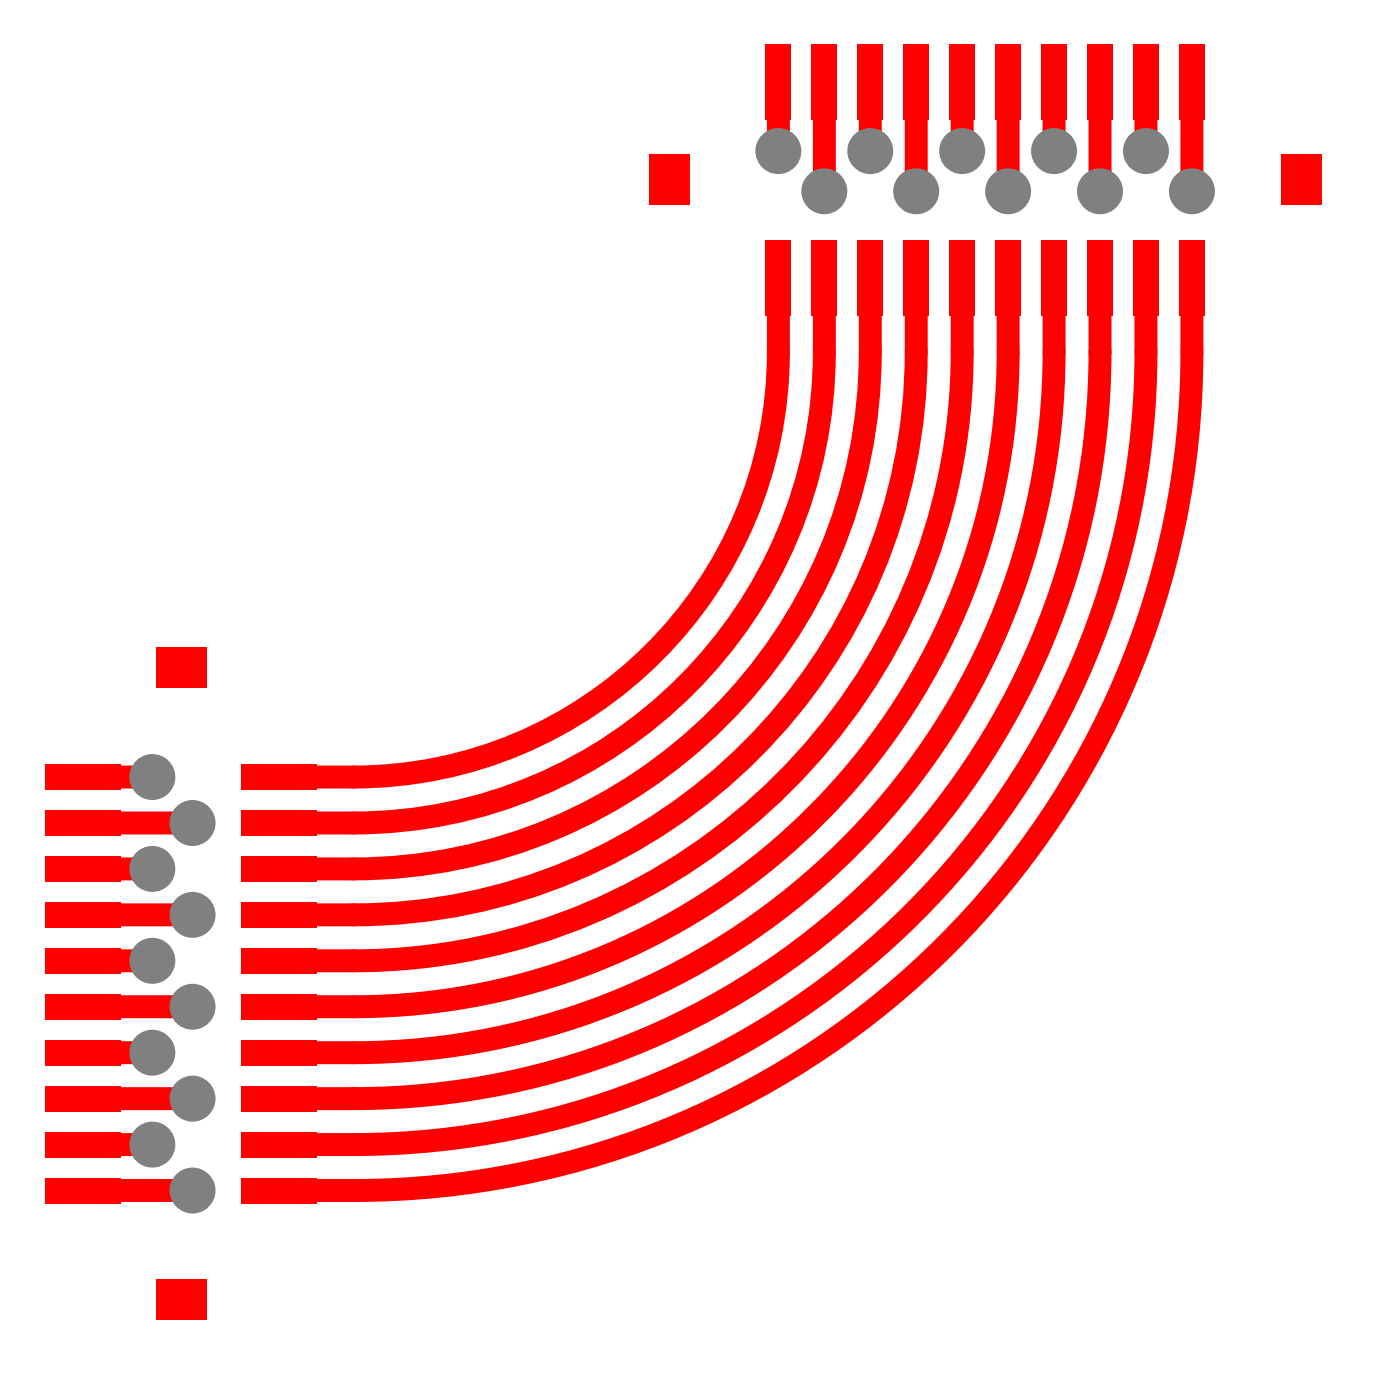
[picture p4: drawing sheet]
<svg xmlns="http://www.w3.org/2000/svg" width="41mm" height="41mm" viewBox="0 0 41 41" stroke-linecap="round" stroke-linejoin="round" font-family="sans-serif">
<g fill="none" stroke="#f00" stroke-width=".67">
<path d="M22.6 8.1a14.8 14.8 0 0 1-1.3 7.5 12.3 12.3 0 0 1-11.1 6.9h-2.1M22.6 2.4v2M23.9 8.1a16.2 16.2 0 0 1-1.2 7.7 13.7 13.7 0 0 1-12.5 8h-2.1M23.9 2.4v3.1M25.2 2.4v2M25.2 8.1a17.7 17.7 0 0 1-1.2 7.9 15 15 0 0 1-13.8 9.2h-2.1M26.6 8.1a19 19 0 0 1-1.3 8.5 16.3 16.3 0 0 1-15.1 9.9h-2.1M26.6 2.4v3.1M27.9 8.1a20.5 20.5 0 0 1-1.3 8.6 17.7 17.7 0 0 1-16.4 11.1h-2.1M27.9 2.4v2M29.2 8.1a21.9 21.9 0 0 1-1.2 8.7 19 19 0 0 1-17.8 12.4h-2.1M29.2 2.4v3.1"/>
<path d="M30.5 8.1a21.8 21.8 0 0 1-1.9 10.8 20.3 20.3 0 0 1-18.4 11.6h-2.1M30.5 2.4v2M31.9 8.1a23 23 0 0 1-2.7 12.5 21.6 21.6 0 0 1-19 11.2h-2.1M31.9 2.4v3.1M33.2 8.1a24.3 24.3 0 0 1-2.8 13.2 23 23 0 0 1-20.2 11.9h-2.1M33.2 2.4v2M34.5 8.1a25.7 25.7 0 0 1-2.7 13.3 24.3 24.3 0 0 1-21.6 13.1h-2.1M34.5 2.4v3.1M2.4 33.2h2M2.4 25.2h2M2.4 27.8h2M2.4 26.5h3.2"/>
<path d="M2.4 34.5h3.2M2.4 29.2h3.2M2.4 31.8h3.2M2.4 30.5h2M2.4 22.5h2M2.4 23.8h3.2"/>
</g>
<g fill="#808080">
<circle cx="4.4" cy="33.2" r=".67"/>
<circle cx="4.4" cy="25.2" r=".67"/>
<circle cx="4.4" cy="27.8" r=".67"/>
<circle cx="5.6" cy="26.5" r=".67"/>
<circle cx="5.6" cy="29.2" r=".67"/>
<circle cx="5.6" cy="34.5" r=".67"/>
<circle cx="5.6" cy="31.8" r=".67"/>
<circle cx="4.4" cy="30.5" r=".67"/>
<circle cx="34.5" cy="5.5" r=".67"/>
<circle cx="33.2" cy="4.4" r=".67"/>
<circle cx="31.9" cy="5.5" r=".67"/>
<circle cx="30.5" cy="4.4" r=".67"/>
<circle cx="29.2" cy="5.5" r=".67"/>
<circle cx="27.9" cy="4.4" r=".67"/>
<circle cx="26.6" cy="5.5" r=".67"/>
<circle cx="25.2" cy="4.4" r=".67"/>
<circle cx="23.9" cy="5.5" r=".67"/>
<circle cx="22.6" cy="4.4" r=".67"/>
<circle cx="4.4" cy="22.5" r=".67"/>
<circle cx="5.6" cy="23.8" r=".67"/>
</g>
<g fill="#f00">
<path d="M18.8 4.5h1.2v1.4h-1.2z" fill-rule="evenodd"/>
<path d="M37.1 4.5h1.2v1.4h-1.2z" fill-rule="evenodd"/>
<path d="M27.5 7h.7v2.2h-.7z" fill-rule="evenodd"/>
<path d="M28.8 7h.8v2.2h-.8z" fill-rule="evenodd"/>
<path d="M26.2 7h.7v2.2h-.7z" fill-rule="evenodd"/>
<path d="M30.2 7h.7v2.2h-.7z" fill-rule="evenodd"/>
<path d="M22.2 7h.7v2.2h-.7z" fill-rule="evenodd"/>
<path d="M23.5 7h.8v2.2h-.8z" fill-rule="evenodd"/>
<path d="M24.9 7h.7v2.2h-.7z" fill-rule="evenodd"/>
<path d="M34.2 1.3h.7v2.2h-.7z" fill-rule="evenodd"/>
<path d="M32.8 1.3h.8v2.2h-.8z" fill-rule="evenodd"/>
<path d="M31.5 1.3h.7v2.2h-.7z" fill-rule="evenodd"/>
<path d="M30.2 1.3h.7v2.2h-.7z" fill-rule="evenodd"/>
<path d="M28.8 1.3h.8v2.2h-.8z" fill-rule="evenodd"/>
<path d="M27.5 1.3h.7v2.2h-.7z" fill-rule="evenodd"/>
<path d="M26.2 1.3h.7v2.2h-.7z" fill-rule="evenodd"/>
<path d="M24.9 1.3h.7v2.2h-.7z" fill-rule="evenodd"/>
<path d="M23.5 1.3h.8v2.2h-.8z" fill-rule="evenodd"/>
<path d="M22.2 1.3h.7v2.2h-.7z" fill-rule="evenodd"/>
<path d="M34.2 7h.7v2.2h-.7z" fill-rule="evenodd"/>
<path d="M32.8 7h.8v2.2h-.8z" fill-rule="evenodd"/>
<path d="M31.5 7h.7v2.2h-.7z" fill-rule="evenodd"/>
<path d="M4.5 18.8h1.5v1.1h-1.5z" fill-rule="evenodd"/>
<path d="M4.5 37.1h1.5v1.1h-1.5z" fill-rule="evenodd"/>
<path d="M1.3 27.5h2.2v.7h-2.2z" fill-rule="evenodd"/>
<path d="M1.3 28.8h2.2v.7h-2.2z" fill-rule="evenodd"/>
<path d="M1.3 26.1h2.2v.8h-2.2z" fill-rule="evenodd"/>
<path d="M1.3 30.1h2.2v.8h-2.2z" fill-rule="evenodd"/>
<path d="M1.3 22.2h2.2v.7h-2.2z" fill-rule="evenodd"/>
<path d="M1.3 23.5h2.2v.7h-2.2z" fill-rule="evenodd"/>
<path d="M1.3 24.8h2.2v.7h-2.2z" fill-rule="evenodd"/>
<path d="M7 34.1h2.2v.8h-2.2z" fill-rule="evenodd"/>
<path d="M7 32.8h2.2v.7h-2.2z" fill-rule="evenodd"/>
<path d="M7 31.5h2.2v.7h-2.2z" fill-rule="evenodd"/>
<path d="M7 30.1h2.2v.8h-2.2z" fill-rule="evenodd"/>
<path d="M7 28.8h2.2v.7h-2.2z" fill-rule="evenodd"/>
<path d="M7 27.5h2.2v.7h-2.2z" fill-rule="evenodd"/>
<path d="M7 26.1h2.2v.8h-2.2z" fill-rule="evenodd"/>
<path d="M7 24.8h2.2v.7h-2.2z" fill-rule="evenodd"/>
<path d="M7 23.5h2.2v.7h-2.2z" fill-rule="evenodd"/>
<path d="M7 22.2h2.2v.7h-2.2z" fill-rule="evenodd"/>
<path d="M1.3 34.1h2.2v.8h-2.2z" fill-rule="evenodd"/>
<path d="M1.3 32.8h2.2v.7h-2.2z" fill-rule="evenodd"/>
<path d="M1.3 31.5h2.2v.7h-2.2z" fill-rule="evenodd"/>
</g>
</svg>
